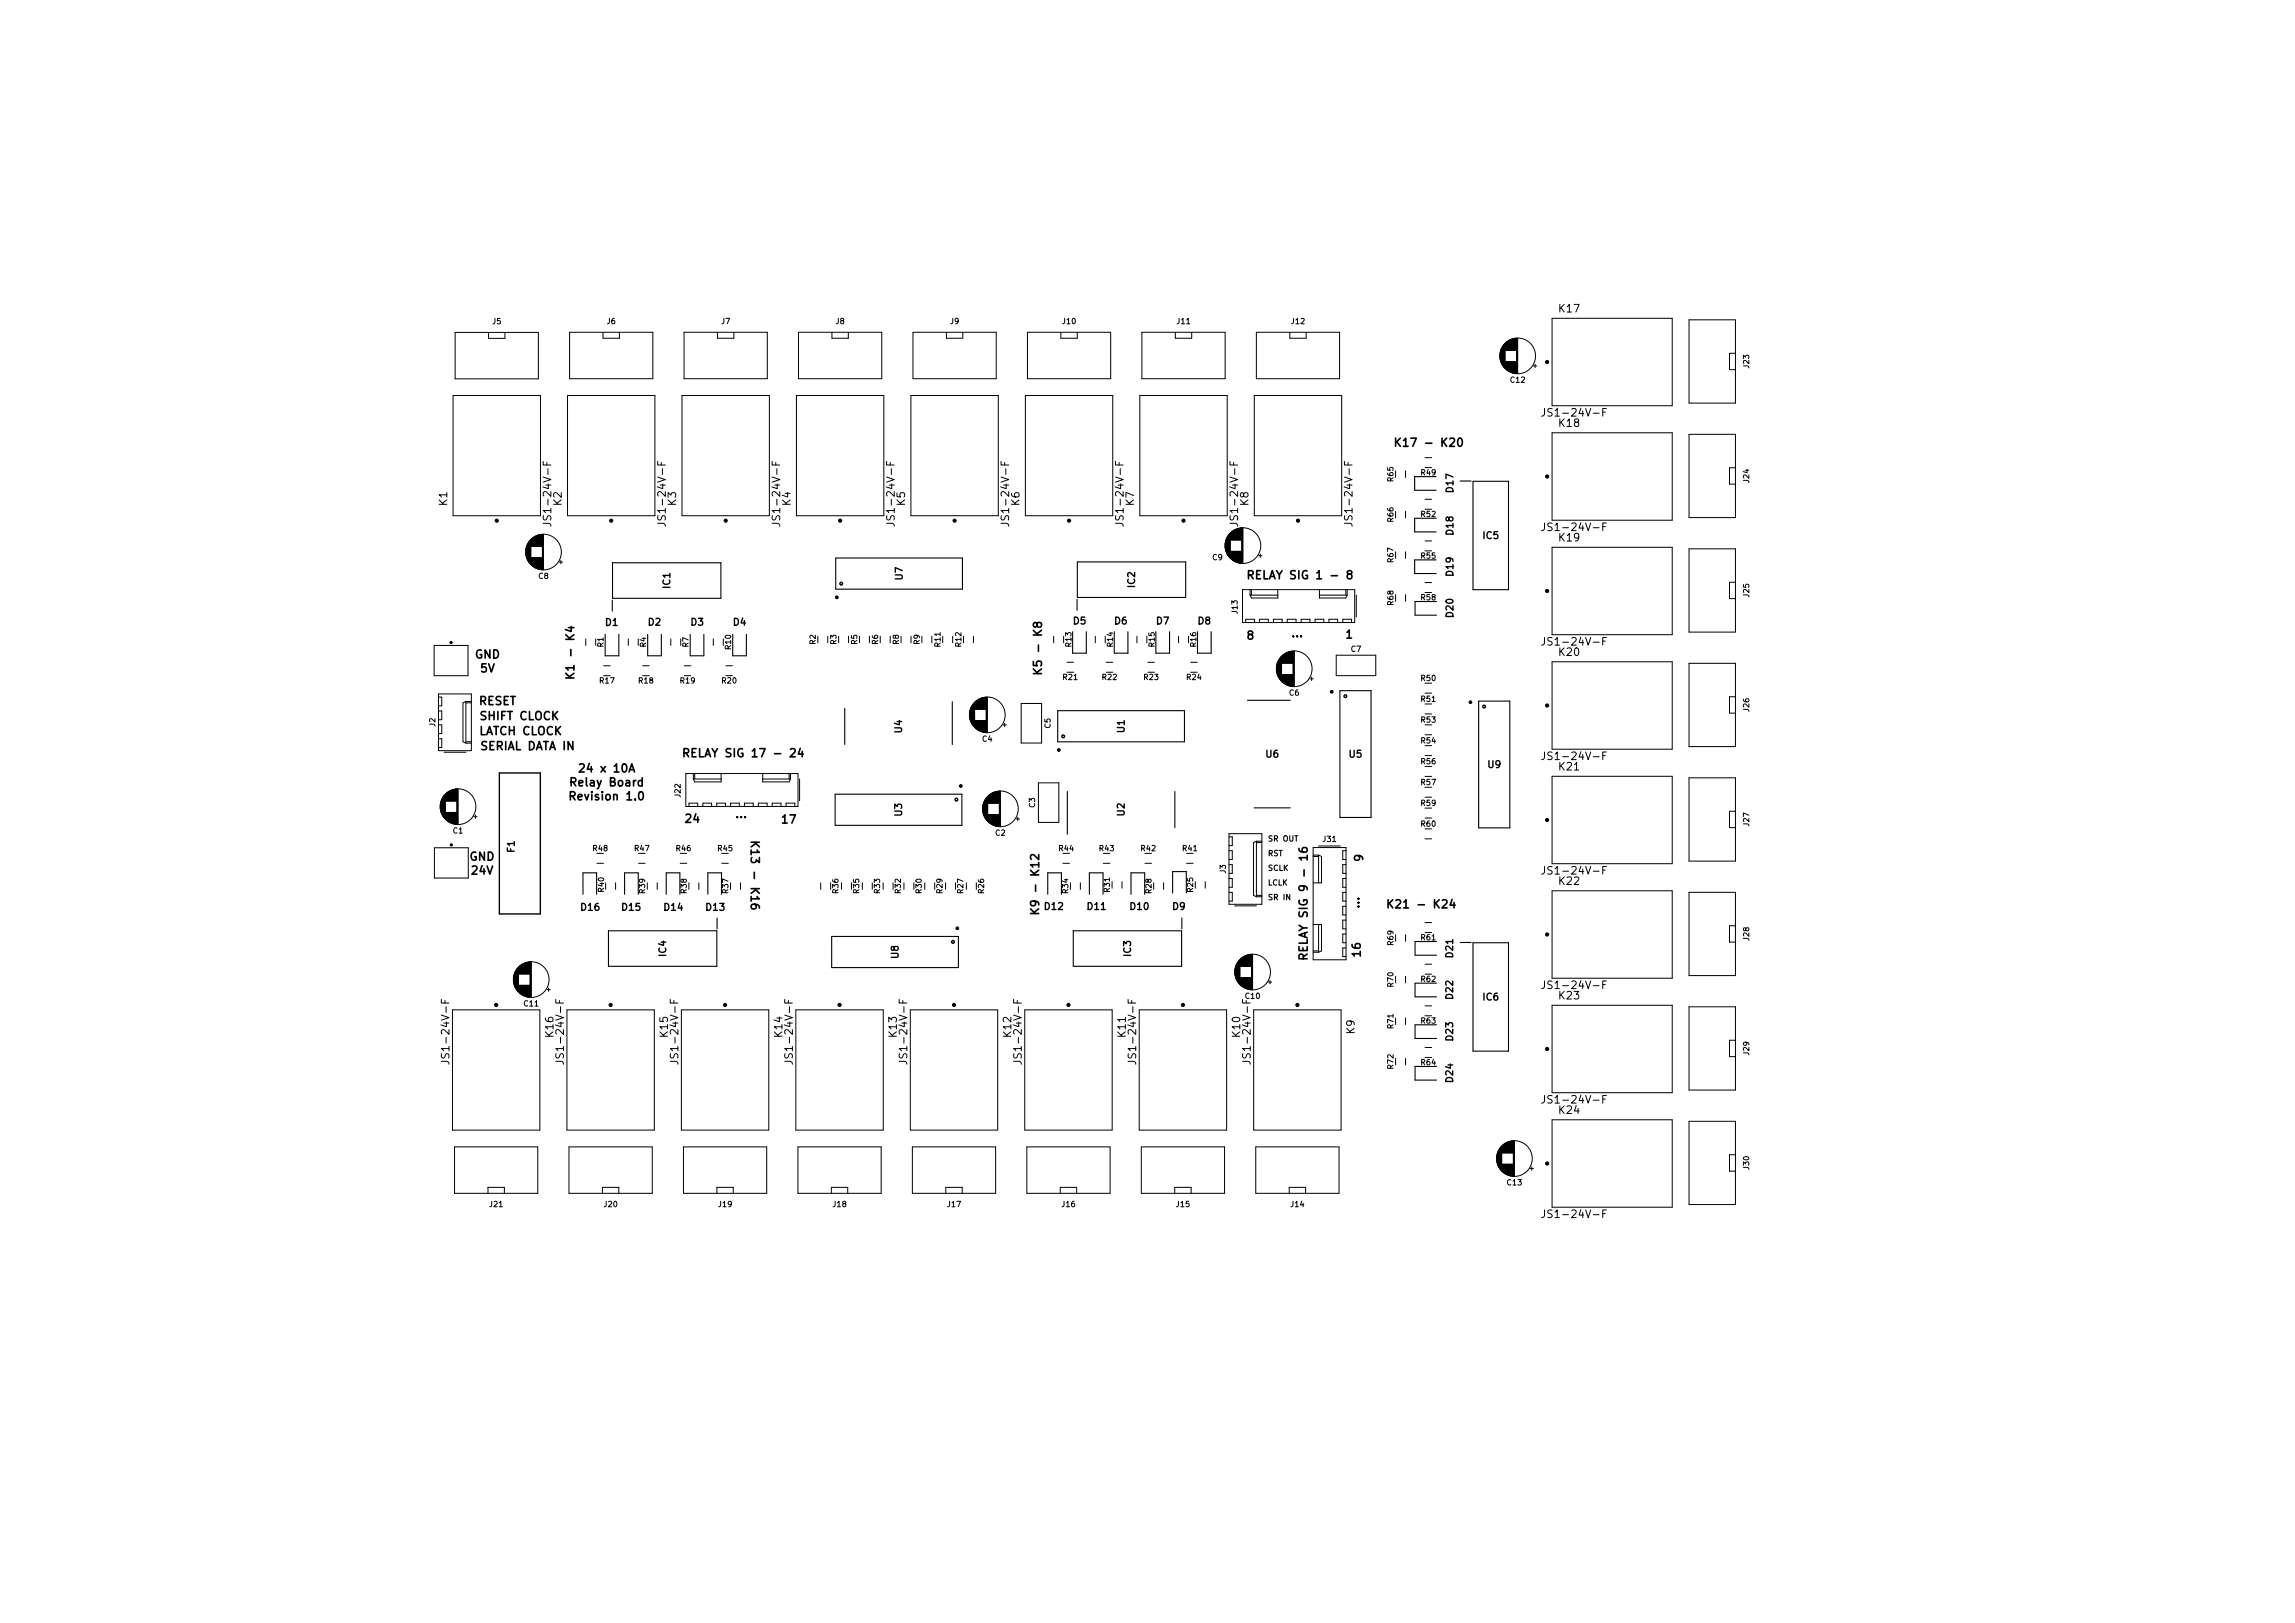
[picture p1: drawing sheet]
<svg xmlns="http://www.w3.org/2000/svg" width="420mm" height="297mm" viewBox="0 0 420 297" stroke-linecap="round" stroke-linejoin="round" font-family="sans-serif">
<defs><g id="words">
<g font-size="2.1">
<text x="256.8" y="81.8">K17 - K20</text>
<text x="230" y="106">RELAY SIG 1 - 8</text>
<text x="228.3" y="117.1">8</text>
<text x="238.4" y="116.3" transform="rotate(-180 238.4 116.3)">...</text>
<text x="246.4" y="116.9">1</text>
<text x="86.9" y="120.5">GND</text>
<text x="88" y="123.1">5V</text>
<text x="105.1" y="123" transform="rotate(-90 105.1 123)">K1 - K4</text>
<text x="190.7" y="122.2" transform="rotate(-90 190.7 122.2)">K5 - K8</text>
<text x="87.6" y="129">RESET</text>
<text x="88.1" y="131.8">SHIFT CLOCK</text>
<text x="87.8" y="134.5">LATCH CLOCK</text>
<text x="88.2" y="137.3">SERIAL DATA IN</text>
<text x="105" y="143.9">Relay Board</text>
<text x="106.8" y="141.4">24 x 10A</text>
<text x="126.9" y="138.6">RELAY SIG 17 - 24</text>
<text x="105" y="146.5">Revision 1.0</text>
<text x="134.8" y="149.7">...</text>
<text x="125.6" y="150.6">24</text>
<text x="137.5" y="155.5" transform="rotate(90 137.5 155.5)">K13 - K16</text>
<text x="143.2" y="150.7">17</text>
<text x="85.9" y="157.5">GND</text>
<text x="86.4" y="160.1">24V</text>
<text x="249.5" y="157.6" transform="rotate(-90 249.5 157.6)">9</text>
<text x="190.2" y="166" transform="rotate(-90 190.2 166)">K9 - K12</text>
<text x="248.8" y="166.1" transform="rotate(-90 248.8 166.1)">...</text>
<text x="255.4" y="166.2">K21 - K24</text>
<text x="239.4" y="173.9" transform="rotate(-90 239.4 173.9)">RELAY SIG 9 - 16</text>
<text x="249.1" y="175" transform="rotate(-90 249.1 175)">16</text>
</g>
<g font-size="1.9">
<text x="285.5" y="57.2">K17</text>
<text x="283.4" y="76.2">JS1-24V-F</text>
<text x="285.5" y="78.1">K18</text>
<text x="81.9" y="92.5" transform="rotate(-90 81.9 92.5)">K1</text>
<text x="100.9" y="95.1" transform="rotate(-90 100.9 95.1)">JS1-24V-F</text>
<text x="102.8" y="92.5" transform="rotate(-90 102.8 92.5)">K2</text>
<text x="121.9" y="95.1" transform="rotate(-90 121.9 95.1)">JS1-24V-F</text>
<text x="123.8" y="92.5" transform="rotate(-90 123.8 92.5)">K3</text>
<text x="142.8" y="95.1" transform="rotate(-90 142.8 95.1)">JS1-24V-F</text>
<text x="144.7" y="92.5" transform="rotate(-90 144.7 92.5)">K4</text>
<text x="163.8" y="95.1" transform="rotate(-90 163.8 95.1)">JS1-24V-F</text>
<text x="165.7" y="92.5" transform="rotate(-90 165.7 92.5)">K5</text>
<text x="184.7" y="95.1" transform="rotate(-90 184.7 95.1)">JS1-24V-F</text>
<text x="186.6" y="92.5" transform="rotate(-90 186.6 92.5)">K6</text>
<text x="205.7" y="95.1" transform="rotate(-90 205.7 95.1)">JS1-24V-F</text>
<text x="207.6" y="92.5" transform="rotate(-90 207.6 92.5)">K7</text>
<text x="226.6" y="95.1" transform="rotate(-90 226.6 95.1)">JS1-24V-F</text>
<text x="228.5" y="92.5" transform="rotate(-90 228.5 92.5)">K8</text>
<text x="247.6" y="95.1" transform="rotate(-90 247.6 95.1)">JS1-24V-F</text>
<text x="283.4" y="97.2">JS1-24V-F</text>
<text x="285.5" y="99.1">K19</text>
<text x="283.4" y="118.1">JS1-24V-F</text>
<text x="285.5" y="120">K20</text>
<text x="283.4" y="139.1">JS1-24V-F</text>
<text x="285.5" y="141">K21</text>
<text x="283.4" y="160">JS1-24V-F</text>
<text x="285.5" y="162">K22</text>
<text x="283.4" y="181">JS1-24V-F</text>
<text x="285.5" y="182.9">K23</text>
<text x="101.3" y="189.7" transform="rotate(-90 101.3 189.7)">K16</text>
<text x="122.3" y="189.7" transform="rotate(-90 122.3 189.7)">K15</text>
<text x="143.2" y="189.7" transform="rotate(-90 143.2 189.7)">K14</text>
<text x="164.2" y="189.7" transform="rotate(-90 164.2 189.7)">K13</text>
<text x="185.1" y="189.7" transform="rotate(-90 185.1 189.7)">K12</text>
<text x="206.1" y="189.7" transform="rotate(-90 206.1 189.7)">K11</text>
<text x="227" y="189.7" transform="rotate(-90 227 189.7)">K10</text>
<text x="248" y="189.2" transform="rotate(-90 248 189.2)">K9</text>
<text x="82.3" y="193.6" transform="rotate(-90 82.3 193.6)">JS1-24V-F</text>
<text x="103.2" y="193.6" transform="rotate(-90 103.2 193.6)">JS1-24V-F</text>
<text x="124.2" y="193.6" transform="rotate(-90 124.2 193.6)">JS1-24V-F</text>
<text x="145.1" y="193.6" transform="rotate(-90 145.1 193.6)">JS1-24V-F</text>
<text x="166.1" y="193.6" transform="rotate(-90 166.1 193.6)">JS1-24V-F</text>
<text x="187" y="193.6" transform="rotate(-90 187 193.6)">JS1-24V-F</text>
<text x="208" y="193.6" transform="rotate(-90 208 193.6)">JS1-24V-F</text>
<text x="228.9" y="193.6" transform="rotate(-90 228.9 193.6)">JS1-24V-F</text>
<text x="283.4" y="202">JS1-24V-F</text>
<text x="285.5" y="203.9">K24</text>
<text x="283.4" y="222.9">JS1-24V-F</text>
</g>
<g font-size="1.8">
<text x="266.1" y="90" transform="rotate(-90 266.1 90)">D17</text>
<text x="266.1" y="97.8" transform="rotate(-90 266.1 97.8)">D18</text>
<text x="271.5" y="98.6">IC5</text>
<text x="122.7" y="107.6" transform="rotate(-90 122.7 107.6)">IC1</text>
<text x="165.2" y="106.1" transform="rotate(-90 165.2 106.1)">U7</text>
<text x="207.8" y="107.5" transform="rotate(-90 207.8 107.5)">IC2</text>
<text x="266.1" y="105.4" transform="rotate(-90 266.1 105.4)">D19</text>
<text x="266.1" y="112.9" transform="rotate(-90 266.1 112.9)">D20</text>
<text x="110.9" y="114.5">D1</text>
<text x="118.7" y="114.5">D2</text>
<text x="126.5" y="114.5">D3</text>
<text x="134.3" y="114.5">D4</text>
<text x="196.5" y="114.3">D5</text>
<text x="204.1" y="114.3">D6</text>
<text x="211.7" y="114.3">D7</text>
<text x="219.3" y="114.3">D8</text>
<text x="165.1" y="134.1" transform="rotate(-90 165.1 134.1)">U4</text>
<text x="205.9" y="134" transform="rotate(-90 205.9 134)">U1</text>
<text x="231.8" y="138.6">U6</text>
<text x="247" y="138.6">U5</text>
<text x="272.4" y="140.5">U9</text>
<text x="165.1" y="149.3" transform="rotate(-90 165.1 149.3)">U3</text>
<text x="205.9" y="149.3" transform="rotate(-90 205.9 149.3)">U2</text>
<text x="94.2" y="156" transform="rotate(-90 94.2 156)">F1</text>
<text x="106.4" y="166.7">D16</text>
<text x="113.9" y="166.7">D15</text>
<text x="121.7" y="166.7">D14</text>
<text x="129.3" y="166.7">D13</text>
<text x="191.3" y="166.5">D12</text>
<text x="199.1" y="166.5">D11</text>
<text x="207" y="166.5">D10</text>
<text x="214.7" y="166.5">D9</text>
<text x="121.9" y="175" transform="rotate(-90 121.9 175)">IC4</text>
<text x="164.5" y="175.4" transform="rotate(-90 164.5 175.4)">U8</text>
<text x="207" y="175" transform="rotate(-90 207 175)">IC3</text>
<text x="266" y="175.2" transform="rotate(-90 266 175.2)">D21</text>
<text x="266" y="182.8" transform="rotate(-90 266 182.8)">D22</text>
<text x="271.5" y="183.1">IC6</text>
<text x="266" y="190.4" transform="rotate(-90 266 190.4)">D23</text>
<text x="266" y="198" transform="rotate(-90 266 198)">D24</text>
</g>
<g font-size="1.4">
<text x="90.2" y="59.3">J5</text>
<text x="111.1" y="59.3">J6</text>
<text x="132.1" y="59.3">J7</text>
<text x="153" y="59.3">J8</text>
<text x="174" y="59.3">J9</text>
<text x="194.6" y="59.3">J10</text>
<text x="215.5" y="59.3">J11</text>
<text x="236.5" y="59.3">J12</text>
<text x="276.6" y="70">C12</text>
<text x="320.2" y="67.3" transform="rotate(-90 320.2 67.3)">J23</text>
<text x="255.1" y="88.1" transform="rotate(-90 255.1 88.1)">R65</text>
<text x="260.2" y="87">R49</text>
<text x="320.2" y="88.3" transform="rotate(-90 320.2 88.3)">J24</text>
<text x="255.1" y="95.5" transform="rotate(-90 255.1 95.5)">R66</text>
<text x="260.2" y="94.6">R52</text>
<text x="98.6" y="105.9">C8</text>
<text x="222" y="102.5">C9</text>
<text x="255.1" y="102.9" transform="rotate(-90 255.1 102.9)">R67</text>
<text x="260.2" y="102.2">R55</text>
<text x="226.6" y="112.3" transform="rotate(-90 226.6 112.3)">J13</text>
<text x="255.1" y="110.7" transform="rotate(-90 255.1 110.7)">R68</text>
<text x="260.2" y="109.8">R58</text>
<text x="320.2" y="109.2" transform="rotate(-90 320.2 109.2)">J25</text>
<text x="110.5" y="118.4" transform="rotate(-90 110.5 118.4)">R1</text>
<text x="118.3" y="118.4" transform="rotate(-90 118.3 118.4)">R4</text>
<text x="126" y="118.4" transform="rotate(-90 126 118.4)">R7</text>
<text x="133.8" y="118.8" transform="rotate(-90 133.8 118.8)">R10</text>
<text x="149.3" y="117.9" transform="rotate(-90 149.3 117.9)">R2</text>
<text x="153.1" y="117.9" transform="rotate(-90 153.1 117.9)">R3</text>
<text x="156.9" y="117.9" transform="rotate(-90 156.9 117.9)">R5</text>
<text x="160.7" y="117.9" transform="rotate(-90 160.7 117.9)">R6</text>
<text x="164.6" y="117.9" transform="rotate(-90 164.6 117.9)">R8</text>
<text x="168.4" y="117.9" transform="rotate(-90 168.4 117.9)">R9</text>
<text x="172.2" y="118.3" transform="rotate(-90 172.2 118.3)">R11</text>
<text x="176" y="118.3" transform="rotate(-90 176 118.3)">R12</text>
<text x="196.1" y="118.3" transform="rotate(-90 196.1 118.3)">R13</text>
<text x="203.8" y="118.3" transform="rotate(-90 203.8 118.3)">R14</text>
<text x="211.4" y="118.3" transform="rotate(-90 211.4 118.3)">R15</text>
<text x="219" y="118.3" transform="rotate(-90 219 118.3)">R16</text>
<text x="247.4" y="119.3">C7</text>
<text x="109.8" y="125.1">R17</text>
<text x="117" y="125.1">R18</text>
<text x="124.6" y="125.1">R19</text>
<text x="132.2" y="125.1">R20</text>
<text x="194.7" y="124.4">R21</text>
<text x="201.8" y="124.4">R22</text>
<text x="209.5" y="124.4">R23</text>
<text x="217.3" y="124.4">R24</text>
<text x="260.2" y="124.6">R50</text>
<text x="236" y="127.3">C6</text>
<text x="260.2" y="128.4">R51</text>
<text x="320.2" y="130.2" transform="rotate(-90 320.2 130.2)">J26</text>
<text x="79.7" y="133" transform="rotate(-90 79.7 133)">J2</text>
<text x="179.9" y="135.7">C4</text>
<text x="192.3" y="133.3" transform="rotate(-90 192.3 133.3)">C5</text>
<text x="260.2" y="132.2">R53</text>
<text x="260.2" y="136.1">R54</text>
<text x="260.2" y="139.9">R56</text>
<text x="260.2" y="143.7">R57</text>
<text x="124.6" y="145.9" transform="rotate(-90 124.6 145.9)">J22</text>
<text x="189.5" y="147.8" transform="rotate(-90 189.5 147.8)">C3</text>
<text x="260.2" y="147.5">R59</text>
<text x="83" y="152.5">C1</text>
<text x="108.6" y="155.8">R48</text>
<text x="116.2" y="155.8">R47</text>
<text x="123.8" y="155.8">R46</text>
<text x="131.5" y="155.8">R45</text>
<text x="182.3" y="152.9">C2</text>
<text x="193.9" y="155.8">R44</text>
<text x="201.3" y="155.8">R43</text>
<text x="208.9" y="155.8">R42</text>
<text x="216.6" y="155.8">R41</text>
<text x="232.3" y="154">SR OUT</text>
<text x="242.2" y="154.1">J31</text>
<text x="260.2" y="151.3">R60</text>
<text x="320.2" y="151.1" transform="rotate(-90 320.2 151.1)">J27</text>
<text x="224.4" y="159.8" transform="rotate(-90 224.4 159.8)">J3</text>
<text x="232.1" y="156.7">RST</text>
<text x="232.1" y="159.4">SCLK</text>
<text x="110.6" y="163.2" transform="rotate(-90 110.6 163.2)">R40</text>
<text x="118.1" y="163.4" transform="rotate(-90 118.1 163.4)">R39</text>
<text x="125.7" y="163.4" transform="rotate(-90 125.7 163.4)">R38</text>
<text x="133.3" y="163.4" transform="rotate(-90 133.3 163.4)">R37</text>
<text x="153.5" y="163.4" transform="rotate(-90 153.5 163.4)">R36</text>
<text x="157.3" y="163.4" transform="rotate(-90 157.3 163.4)">R35</text>
<text x="161.1" y="163.4" transform="rotate(-90 161.1 163.4)">R33</text>
<text x="164.9" y="163.4" transform="rotate(-90 164.9 163.4)">R32</text>
<text x="168.7" y="163.4" transform="rotate(-90 168.7 163.4)">R30</text>
<text x="172.5" y="163.4" transform="rotate(-90 172.5 163.4)">R29</text>
<text x="176.3" y="163.4" transform="rotate(-90 176.3 163.4)">R27</text>
<text x="180.2" y="163.4" transform="rotate(-90 180.2 163.4)">R26</text>
<text x="195.6" y="163.4" transform="rotate(-90 195.6 163.4)">R34</text>
<text x="203.2" y="163.2" transform="rotate(-90 203.2 163.2)">R31</text>
<text x="210.8" y="163.4" transform="rotate(-90 210.8 163.4)">R28</text>
<text x="218.4" y="163.2" transform="rotate(-90 218.4 163.2)">R25</text>
<text x="232.1" y="162.1">LCLK</text>
<text x="232.4" y="164.7">SR IN</text>
<text x="255.1" y="172.9" transform="rotate(-90 255.1 172.9)">R69</text>
<text x="260.2" y="172.1">R61</text>
<text x="320.2" y="172.1" transform="rotate(-90 320.2 172.1)">J28</text>
<text x="260.2" y="179.7">R62</text>
<text x="96" y="184.2">C11</text>
<text x="228" y="182.8">C10</text>
<text x="255.1" y="180.6" transform="rotate(-90 255.1 180.6)">R70</text>
<text x="255.1" y="188.2" transform="rotate(-90 255.1 188.2)">R71</text>
<text x="260.2" y="187.3">R63</text>
<text x="255.1" y="195.6" transform="rotate(-90 255.1 195.6)">R72</text>
<text x="260.2" y="194.9">R64</text>
<text x="320.2" y="193" transform="rotate(-90 320.2 193)">J29</text>
<text x="320.2" y="214" transform="rotate(-90 320.2 214)">J30</text>
<text x="89.7" y="220.9">J21</text>
<text x="110.6" y="220.9">J20</text>
<text x="131.6" y="220.9">J19</text>
<text x="152.5" y="220.9">J18</text>
<text x="173.5" y="220.9">J17</text>
<text x="194.4" y="220.9">J16</text>
<text x="215.4" y="220.9">J15</text>
<text x="236.4" y="220.9">J14</text>
<text x="276" y="216.9">C13</text>
</g>
</g></defs>
<g fill="none" stroke="#000" stroke-width=".3">
<path d="M255.5 80.2v1.5M255.7 80.8l.7 .9M256.4 80.2l-.9 .8M267.1 80.3l.1-.1a.8 .8 0 0 1 .5 .7 .8 .8 0 0 1-.5 .8 .99 .99 0 0 1-.1-1.4zM104.1 114.9h1M104.6 114.7v.9l-1.1-.4M189.8 114.2l.3-.3 .4 .1 .2 .2-.1 .4-.5 .2-.2-.2-.2-.6-.2-.1-.2 .2-.1 .4 .1 .2 .2 .1 .3-.3M228.6 105.2l.7-.1 .1-.2v-.3l-.3-.2h-.5v1.5M228.9 105.2l.5 .7M246.9 105.1l-.3-.3 .1-.2 .2-.2 .5 .1 .1 .2-.1 .2-.6 .2-.2 .3v.2l.3 .3h.3l.3-.3-.1-.4-.2-.1M103.6 124.1h1.5M103.6 123.2l.8 .9"/>
<path d="M105.1 123.2l-.9 .7M106.1 139.9l.6-.1 .2 .1 .1 .3-1 1.1h1M125.2 137.8l.7-.1 .2-.2-.1-.3-.2-.2h-.6v1.5M125.6 137.8l.5 .7M146.5 136.9l-.3 1.1h.9M146.9 137.5v1M189.2 123.3h1.5M189.2 122.4l.8 .9M190.7 122.4l-.9 .7M115.2 141.3l.5-1.5 .5 1.5M115.3 140.9h.7M137.5 154.1h1.5"/>
<path d="M138.2 154.1l.8 .9M138.4 154.4l-.9 .6M190.2 156.4v.9l-1.1-.9-.3 .1-.1 .2 .1 .6M237.8 155.3a.59 .59 0 0 0 .7 .7h.5l.2-.2 .1-.4-.1-.2-.5-.1-.2 .2-.1 .4 .3 .3M138.2 165.5l.3 .3-.1 .4-.2 .2-.6-.2-.1-.4 .2-.2a.99 .99 0 0 1 1.3 .3v.3M188.7 167.2h1.5M188.7 166.3l.8 .9M190.2 166.3l-.9 .7M238.6 175.5l-.1-.7-.2-.2-.3 .1-.2 .2v.6h1.5M239.3 174.6l-.7 .5M254.1 164.7v1.5M254.3 165.3l.7 .9"/>
<path d="M255 164.7l-.9 .8M265.8 164.6l-.3 1.1h.9M266.2 165.2v1"/>
<circle cx="82.6" cy="117.6" r=".15"/>
<circle cx="82.6" cy="154.6" r=".15"/>
</g>
<g fill="none" stroke="#000" stroke-width=".18">
<path d="M284.1 58.3h22v16h-22zM309.2 58.5h8.5v15.3h-8.5zM82.9 72.4h16v22h-16zM83.3 60.8h15.3v8.5h-15.3zM89.4 60.9v1h3v-1M103.9 72.4h16v22h-16zM104.3 60.8h15.2v8.5h-15.2zM110.4 60.8v1.1h3v-1.1M124.9 72.4h16v22h-16zM125.2 60.8h15.3v8.5h-15.3zM131.4 60.8v1.1h3v-1.1M145.8 72.4h16v22h-16z"/>
<path d="M146.2 60.8h15.2v8.5h-15.2zM152.3 60.8v1.1h3v-1.1M166.8 72.4h16v22h-16zM167.1 60.8h15.3v8.5h-15.3zM173.3 60.8v1.1h3v-1.1M187.7 72.4h16v22h-16zM188.1 60.8h15.2v8.5h-15.2zM194.2 60.8v1.1h3v-1.1M208.7 72.4h16v22h-16zM209.1 60.8h15.2v8.5h-15.2zM215.2 60.8v1.1h3v-1.1M229.6 72.4h16v22h-16z"/>
<path d="M230 60.8h15.2v8.5h-15.2zM236.1 60.8v1.1h3v-1.1M274.6 64.7v.8M274.7 64.5v1.3M274.7 64.3v1.6M274.8 64.1v2.1M274.8 64v2.3M274.8 63.9v2.5M274.9 63.8v2.7M274.9 63.7v2.9M275 63.6v3M275 63.6v3.1"/>
<path d="M275.1 63.4v3.5M275.2 63.3v3.7M275.2 63.2v3.8M275.2 63.2v3.9M275.3 63.1v4M275.3 63.1v4.1M275.4 63v4.3M275.5 62.9v4.5M275.6 62.8v1.3M275.6 66.2v1.2M275.6 66.2v1.3M275.7 66.2v1.4"/>
<path d="M275.7 62.7v1.4M275.8 62.7v1.4M275.8 66.2v1.4M275.8 62.6v1.5M275.8 66.2v1.5M275.9 62.6v1.5M275.9 66.2v1.5M275.9 62.5v1.6M276 66.2v1.6M276 62.5v1.6M276 62.4v1.7M276.1 62.4v1.7"/>
<path d="M276.1 66.2v1.7M276.2 62.4v1.7M276.2 66.2v1.7M276.2 62.3v1.8M276.3 66.2v1.8M276.3 62.3v1.8M276.4 62.3v1.8M276.4 66.2v1.8M276.4 62.2v1.9M276.4 66.2v1.9M276.5 62.2v1.9M276.5 66.2v1.9"/>
<path d="M276.6 62.2v1.9M276.6 66.2v1.9M276.6 62.1v2M276.7 62.1v2M276.7 66.2v2M276.8 62.1v2M276.8 66.2v2M276.9 62.1v2M276.9 66.2v2M276.9 66.2l.1 2M277 62v2.1M277 66.2v2.1"/>
<path d="M277.1 62v2.1M277.1 66.2v2.1M277.2 62v2.1M277.2 66.2v2.1M277.3 66.2v2.1M277.3 62v2.1M277.3 61.9v2.2M277.4 61.9v2.2M277.4 66.2v2.1M277.5 61.9v2.2M277.5 66.2v2.1M277.5 66.2v2.2"/>
<path d="M277.6 66.2v2.2M277.6 61.9v2.2M277.6 61.9v6.5M277.7 61.9v6.5M277.8 61.9v6.5M277.9 61.9v6.5M280.7 67h.7M281 66.7v.6M282.8 74.8v1a.45 .45 0 0 1-.6 .4M284.1 79.2h22v16h-22zM293.4 75.4h.5M294.1 74.8h-.7v1.4"/>
<path d="M309.2 79.5h8.5v15.2h-8.5zM317.7 64.7h-1.1v3h1.1M96.4 100v2.1M96.5 99.8v2.5M96.5 99.7v2.7M96.6 99.6v2.9M96.6 99.5v3M96.7 99.5v3.1M96.7 99.4v3.3M96.7 99.3v3.5M96.8 99.2v3.7M96.9 99.1v3.8"/>
<path d="M96.9 99.1v3.9M96.9 99v4M97 99v4.1M97 98.9v4.2M97.1 98.9v4.3M97.1 98.8v4.5M97.2 98.8v4.5M97.2 98.7v1.3M97.3 98.7v1.3M97.3 98.6v1.4M97.4 98.6v1.4M97.5 98.5v1.5"/>
<path d="M97.6 98.4v1.6M97.7 98.4v1.6M97.7 98.3v1.7M97.8 98.3v1.7M97.9 98.2v1.8M98 98.2v1.8M98.1 98.1v1.9M98.2 98.1v1.9M98.3 98.1v1.9M98.3 98v2M98.4 98v2M98.5 98v2"/>
<path d="M98.6 97.9v2.1M98.7 97.9v2.1M98.8 97.9v2.1M98.9 97.9v2.1M99 97.8v2.2M99.1 97.8v2.2M99.2 97.8v2.2M99.3 97.8v2.2M99.3 97.8v6.5M99.4 97.8v6.5M99.4 95.8h1a.45 .45 0 0 1 .4 .5M99.4 84.4v.7h1.4"/>
<path d="M99.5 97.8v6.5M100.1 84.6v.5M120.4 95.8h1a.45 .45 0 0 1 .4 .5M120.4 84.4v.7h1.4M121.1 84.6v.5M141.4 95.8h1a.45 .45 0 0 1 .4 .5M141.4 84.4v.7h1.4M142 84.6v.5M162.3 95.8h1a.45 .45 0 0 1 .4 .5M162.3 84.4v.7h1.4M163 84.6v.5M183.3 95.8h1a.45 .45 0 0 1 .4 .5"/>
<path d="M183.3 84.4v.7h1.4M183.9 84.6v.5M204.2 95.8h1a.45 .45 0 0 1 .4 .5M204.2 84.4v.7h1.4M204.9 84.6v.5M224.3 99.5v.8M224.4 99.1v1.6M224.4 98.9v1.9M224.5 98.8v2.1M224.5 98.7v2.3M224.5 98.6v2.5M224.6 98.5v2.7"/>
<path d="M224.6 98.4v2.9M224.7 98.3v3.1M224.7 98.2v3.3M224.8 98.1v3.5M224.9 98v3.7M224.9 97.9v3.9M225 97.8v4.1M225.1 97.8v4.2M225.1 97.7v4.3M225.2 95.8h1a.45 .45 0 0 1 .4 .5M225.2 84.4v.7h1.4M225.2 97.6v4.5"/>
<path d="M225.3 97.6v1.2M225.3 97.5v1.3M225.4 97.4v1.4M225.5 97.4v1.4M225.5 97.3v1.5M225.6 97.3v1.5M225.7 97.2v1.6M225.8 97.1v1.7M225.8 84.6v.5M225.9 97.1v1.7M226 97v1.8M226.1 97v1.8"/>
<path d="M226.1 96.9v1.9M226.2 96.9v1.9M226.3 96.9v1.9M226.4 96.8v2M226.5 96.8v2M226.6 96.8v2M226.7 96.7v2.1M226.8 96.7v2.1M226.9 96.7v2.1M227 96.7v2.1M227.1 96.7v2.1M227.2 96.6v2.2"/>
<path d="M227.3 96.6v2.2M227.3 96.6v6.5M227.4 96.6v6.5M227.5 96.6v6.5M246.1 95.8h1a.45 .45 0 0 1 .4 .5M246.1 84.4v.7h1.4M246.8 84.6v.5M257.3 86.2v1.2M257.3 93.6v1.2M260.9 83.8h1.2M260.9 91.4h1.2M260.9 99h1.2"/>
<path d="M282.8 95.7v1a.45 .45 0 0 1-.6 .4M293.4 96.4h.5M294.1 95.7h-.7v1.4M317.7 85.6h-1.1v3h1.1M79.5 118.1h6.2v5.6h-6.2zM96.3 100.6v.8M96.3 100.4v1.3M96.3 100.2v1.6M96.4 100.1v1.9M97.2 102.1v1.2M97.3 102.1v1.3M97.3 102.1v1.4"/>
<path d="M97.4 102.1v1.4M97.5 102.1v1.5M97.6 102.1v1.5M97.6 102.1v1.6M97.7 102.1v1.6M97.7 102.1v1.7M97.8 102.1v1.7M97.9 102.1v1.7M97.9 102.1v1.8M98 102.1v1.8M98 102.1l.1 1.8M98.1 102.1v1.9"/>
<path d="M98.2 102.1v1.9M98.3 102.1v1.9M98.3 102.1l.1 2M98.4 102.1v2M98.5 102.1v2M98.6 102.1v2M98.7 102.1v2.1M98.8 102.1v2.1M98.9 102.1v2.1M99 102.1v2.1M99.1 102.1v2.1M99.2 102.1v2.2"/>
<path d="M99.3 102.1v2.2M102.4 102.9h.6M102.7 102.6v.6M107.2 116.9v1.2M115 116.9v1.2M122.8 116.9v1.2M130.6 116.9v1.2M151.5 116.4v1.2M155.4 116.4v1.2M159.2 116.4v1.2M163 116.4v1.2M166.8 116.4v1.2"/>
<path d="M170.6 116.4v1.2M174.4 116.4v1.2M178.2 116.4v1.2M192.9 116.4v1.2M200.5 116.4v1.2M208.1 116.4v1.2M215.8 116.4v1.2M225.3 100.9v1.3M225.4 100.9v1.4M225.5 100.9v1.4M225.5 100.9v1.5M225.6 100.9v1.5"/>
<path d="M225.6 100.9l.1 1.6M225.7 100.9v1.6M225.8 100.9v1.7M225.9 100.9v1.7M225.9 100.9l.1 1.8M226 100.9v1.8M226.1 100.9v1.8M226.1 100.9v1.9M226.2 100.9v1.9M226.3 100.9v1.9M226.3 100.9v2M226.4 100.9v2"/>
<path d="M226.5 100.9v2M226.6 100.9v2.1M226.7 100.9v2.1M226.8 100.9v2.1M226.9 100.9v2.1M227 100.9v2.1M227.1 100.9v2.2M227.2 100.9v2.2M227.2 100.9l.1 2.2M227.3 100.9v2.2M227.5 107.9h20.5v6h-20.5zM228.1 113.9v-.6h1.6v.6"/>
<path d="M228.9 107.9v1M228.9 108.9h5M229.1 107.9v1M230.4 101.7h.6M230.6 113.9v-.6h1.6v.6M230.7 101.4v.6M233.1 113.9v-.6h1.6v.6M233.9 107.9v1.5h-4.8l-.2-.5M234.8 120v1.4M234.9 119.9v1.5M235 119.8v1.6M235.1 119.8v1.6"/>
<path d="M235.1 119.7v1.7M235.2 119.7v1.7M235.3 119.6v1.8M235.4 119.6v1.8M235.5 119.5v1.9M235.6 119.5v1.9M235.6 119.4v2M235.7 119.4v2M235.7 113.9v-.6h1.6v.6M235.8 119.4v2M235.9 119.4v2M235.9 119.3v2.1"/>
<path d="M236 119.3v2.1M236.1 119.3v2.1M236.2 119.3v2.1M236.3 119.2v2.2M236.4 119.2v2.2M236.5 119.2v2.2M236.6 119.2v2.2M236.7 119.2v2.2M236.7 119.2v6.4M236.8 119.2v6.4M236.9 119.2v6.4M238.2 113.9v-.6h1.6v.6"/>
<path d="M240.8 113.9v-.6h1.6v.6M241.6 107.9v1.5h4.8l.2-.5M241.6 108.9h5M243.3 113.9v-.6h1.6v.6M244.6 119.9h7.3v3.8h-7.3zM245.8 113.9v-.6h1.6v.6M246.4 107.9v1M246.6 107.9v1M248.3 108.9v4M257.3 101v1.2M257.3 108.8v1.2M260.9 106.6h1.2"/>
<path d="M282.8 116.7v1a.45 .45 0 0 1-.6 .4M284.1 100.2h22v16h-22zM293.4 117.3h.5M294.1 116.7h-.7v1.4M309.2 100.4h8.5v15.3h-8.5zM317.7 106.6h-1.1v3h1.1M80.3 132.7h.6v1.6h-.6M80.3 127.6h.6v1.6h-.6M80.3 130.1h.6v1.6h-.6M80.3 135.2h.6v1.6h-.6M80.3 127h6v10.4h-6zM81.3 137.7h4"/>
<path d="M85.3 136h1M85.3 128.4v7.6M85.3 128.4h1M85.3 128.4l-.5 .2v7.2l.5 .2M85.3 135.8h1M85.3 128.6h1M110.5 121.8h1.2M117.6 121.8h1.3M125.3 121.8h1.2M132.9 121.8h1.2M177.5 130.4v.8M177.5 130.2v1.3"/>
<path d="M177.6 130v1.6M177.6 129.9v1.9M177.7 129.8v2.1M177.7 129.7v2.3M177.8 129.5v2.7M177.8 129.4v2.9M177.9 129.3v3M177.9 129.3v3.1M177.9 129.2v3.3M178 129.1v3.5M178.1 128.9v3.8M178.1 128.9v3.9"/>
<path d="M178.2 128.8v4M178.2 128.8v4.1M178.3 128.7v4.2M178.3 128.7v4.3M178.4 128.6v4.5M178.5 128.5v1.3M178.5 131.9v1.2M178.5 131.9v1.3M178.6 128.4v1.4M178.6 131.9v1.4M178.7 128.4v1.4M178.7 131.9v1.4"/>
<path d="M178.7 131.9v1.5M178.7 128.3v1.5M178.8 128.3v1.5M178.8 131.9v1.5M178.8 128.2v1.6M178.9 128.2v1.6M178.9 131.9v1.6M178.9 128.1v1.7M179 128.1v1.7M179 131.9v1.7M179 131.9l.1 1.7M179.1 128.1v1.7"/>
<path d="M179.1 128v1.8M179.1 131.9v1.7M179.2 128v1.8M179.2 131.9v1.8M179.3 128v1.8M179.3 131.9v1.8M179.3 127.9v1.9M179.3 131.9l.1 1.9M179.4 127.9v1.9M179.4 131.9v1.9M179.5 127.9v1.9M179.5 131.9v1.9"/>
<path d="M179.5 127.8v2M179.6 127.8v2M179.6 131.9v2M179.7 131.9v2M179.7 127.8v2M179.8 127.8v2M179.8 131.9v2M179.8 127.7v2.1M179.9 127.7v2.1M179.9 131.9v2M179.9 131.9v2.1M180 131.9v2.1"/>
<path d="M180 127.7v2.1M180.1 127.7v2.1M180.1 131.9v2.1M180.2 127.7v2.1M180.2 131.9v2.1M180.2 127.6v2.2M180.3 127.6v2.2M180.3 131.9v2.1M180.4 127.6v2.2M180.4 131.9v2.1M180.4 131.9v2.2M180.5 127.6v2.2"/>
<path d="M180.5 131.9v2.2M180.6 127.6v6.5M180.7 127.6v6.5M183.6 132.7h.7M183.9 132.4v.6M187 128.7h3.7v7.3h-3.7zM195.3 121.2h1.2M202.5 121.2h1.2M210.1 121.2h1.2M218 121.2h1.2M233.7 122v.8M233.7 121.8v1.2"/>
<path d="M233.8 121.6v1.6M233.8 121.5v1.8M233.9 121.2v2.4M233.9 121.1v2.6M234 121.1v2.7M234 121v2.8M234.1 120.9v3M234.1 120.8v3.2M234.1 120.8v3.3M234.2 120.6v3.6M234.3 120.6v3.6M234.3 120.5v3.8"/>
<path d="M234.4 120.4v4M234.5 120.3v4.2M234.5 120.2v4.4M234.6 120.2v4.4M234.6 120.1v4.6M234.7 120.1v1.3M234.7 123.4v1.3M234.7 120v1.4M234.7 123.4v1.4M234.8 123.4v1.4M234.8 123.4l.1 1.5M234.9 123.4v1.5"/>
<path d="M235 123.4v1.6M235.1 123.4v1.6M235.1 123.4v1.7M235.2 123.4v1.7M235.3 123.4v1.8M235.4 123.4v1.8M235.4 123.4l.1 1.9M235.5 123.4v1.9M235.6 123.4v1.9M235.6 123.4v2M235.7 123.4v2M235.7 123.4l.1 2"/>
<path d="M235.8 123.4v2M235.9 123.4v2M235.9 123.4v2.1M236 123.4v2.1M236.1 123.4v2.1M236.2 123.4v2.1M236.2 123.4v2.2M236.3 123.4v2.2M236.4 123.4v2.2M236.5 123.4v2.2M236.6 123.4v2.2M236.7 123.4v2.2"/>
<path d="M239.8 124.2h.6M240.1 123.9v.7M260.9 126.9h1.2M260.9 130.7h1.2M260.9 134.5h1.2M260.9 138.3h1.2M282.8 137.6v1a.45 .45 0 0 1-.6 .4M284.1 121.1h22v16h-22zM293.4 138.3h.5M294.1 137.6h-.7v1.4M309.2 121.4h8.5v15.2h-8.5zM317.7 127.5h-1.1v3h1.1"/>
<path d="M79.5 155.2h6.2v5.5h-6.2zM80.6 147.2v.8M80.6 147v1.3M80.7 146.8v1.6M80.7 146.7v1.9M80.8 146.6v2.1M80.8 146.4v2.5M80.9 146.3v2.7M80.9 146.2v2.9M81 146.1v3M81 146.1v3.1M81 146v3.3"/>
<path d="M81.1 145.9v3.5M81.2 145.8v3.7M81.2 145.7v3.8M81.2 145.7v3.9M81.3 145.6v4M81.3 145.6v4.1M81.4 145.5v4.2M81.4 145.5v4.3M81.5 145.4v4.5M81.6 145.3v1.3M81.6 148.7v1.2M81.6 148.7v1.3"/>
<path d="M81.7 145.2v1.4M81.7 148.7v1.4M81.8 148.7v1.5M81.8 145.1v1.5M81.9 145.1v1.5M81.9 148.7v1.5M81.9 145v1.6M82 145v1.6M82 148.7v1.6M82 144.9v1.7M82.1 148.7v1.7M82.1 144.9v1.7"/>
<path d="M82.2 144.9v1.7M82.2 148.7v1.7M82.2 144.8v1.8M82.3 144.8v1.8M82.3 148.7v1.8M82.4 144.8v1.8M82.4 148.7v1.8M82.4 148.7v1.9M82.4 144.7v1.9M82.5 144.7v1.9M82.5 148.7v1.9M82.6 144.7v1.9"/>
<path d="M82.6 148.7v1.9M82.6 144.6v2M82.7 144.6v2M82.7 148.7v2M82.7 148.7l.1 2M82.8 144.6v2M82.8 148.7v2M82.9 144.6v2M82.9 148.7v2M82.9 144.5v2.1M83 144.5v2.1M83 148.7v2"/>
<path d="M83 148.7v2.1M83 148.7l.1 2.1M83.1 144.5v2.1M83.1 148.7v2.1M83.2 144.5v2.1M83.2 148.7v2.1M83.3 144.5v2.1M83.3 148.7v2.1M83.3 144.4v2.2M83.4 148.7v2.1M83.4 144.4v2.2M83.5 144.4v2.2"/>
<path d="M83.5 148.7v2.1M83.5 148.7v2.2M83.6 144.4v2.2M83.6 148.7v2.2M83.7 144.4v6.5M83.8 144.4v6.5M86.7 149.5h.7M87 149.2v.6M109.3 158h1.2M116.9 158h1.2M124.5 158h1.2M125.6 141.6h20.5v6h-20.5z"/>
<path d="M126.1 147.6v-.6h1.6v.6M126.9 142.6h5.1M126.9 141.6v1M127.2 141.6v1M128.7 147.6v-.6h1.6v.6M131.2 147.6v-.6h1.6v.6M132 141.6v1.5h-4.8l-.3-.5M132.1 158h1.2M133.8 147.6v-.6h1.6v.6M136.3 147.6v-.6h1.6v.6M138.8 147.6v-.6h1.6v.6M139.6 142.6h5.1"/>
<path d="M139.6 141.6v1.5h4.9l.2-.5M141.4 147.6v-.6h1.6v.6M143.9 147.6v-.6h1.6v.6M144.5 141.6v1M144.7 141.6v1M146.4 142.6v4M179.9 147.6v.8M179.9 147.4v1.3M180 147.1v1.9M180.1 147v2.1M180.1 146.9v2.3M180.1 146.8v2.5"/>
<path d="M180.2 146.7v2.7M180.2 146.6v2.9M180.3 146.5v3M180.3 146.4v3.3M180.4 146.3v3.5M180.5 146.2v3.7M180.5 146.1v3.8M180.5 146.1v3.9M180.6 146v4M180.7 145.9v4.2M180.7 145.9v4.3M180.8 145.8v4.5"/>
<path d="M180.9 145.7v1.3M180.9 149.1v1.2M180.9 149.1v1.3M180.9 149.1l.1 1.4M181 145.6v1.4M181 149.1v1.4M181.1 145.6v1.4M181.1 149.1v1.4M181.1 145.5v1.5M181.1 149.1v1.5M181.2 145.5v1.5M181.2 149.1v1.5"/>
<path d="M181.2 145.4v1.6M181.3 149.1v1.6M181.3 145.4v1.6M181.3 145.3v1.7M181.4 145.3v1.7M181.4 149.1v1.7M181.5 145.3v1.7M181.5 149.1v1.7M181.5 145.2v1.8M181.6 149.1v1.8M181.6 145.2v1.8M181.7 145.2v1.8"/>
<path d="M181.7 149.1v1.8M181.7 145.1v1.9M181.7 149.1v1.9M181.8 145.1v1.9M181.8 149.1v1.9M181.9 145.1v1.9M181.9 149.1v1.9M181.9 145v2M182 145v2M182 149.1v2M182.1 145v2M182.1 149.1v2"/>
<path d="M182.2 145v2M182.2 149.1v2M182.2 149.1l.1 2M182.3 144.9v2.1M182.3 149.1v2.1M182.4 144.9v2.1M182.4 149.1v2.1M182.5 144.9v2.1M182.5 149.1v2.1M182.6 149.1v2.1M182.6 144.9v2.1M182.6 144.8v2.2"/>
<path d="M182.7 144.8v2.2M182.7 149.1v2.1M182.8 144.8v2.2M182.8 149.1v2.1M182.8 149.1v2.2M182.9 149.1v2.2M182.9 144.8v2.2M183 144.8v6.5M183.1 144.8v6.5M186 149.9h.7M186.3 149.6v.6M190.1 143.3h3.7v7.2h-3.7z"/>
<path d="M194.6 158h1.2M202 158h1.2M209.6 158h1.2M217.2 158h1.2M225 155.7h.6v1.6h-.6M225 158.2h.6v1.6h-.6M225 152.6h6v12.9h-6zM225 153.2h.6v1.6h-.6M230 154v10.1M230 154h1M230 154l-.5 .2v9.7l.5 .2M230 154.2h1"/>
<path d="M240.4 155.1h6v20.6h-6zM240.4 156.5h1M240.4 156.8h1M241.4 154.8h4M241.4 156.5v5.1M241.4 156.5l.5 .3v4.8h-1.5M246.4 155.7h-.6v1.6h.6M246.4 158.2h-.6v1.6h.6M260.9 142.1h1.2M260.9 145.9h1.2M260.9 149.7h1.2M260.9 153.5h1.2"/>
<path d="M282.8 158.6v1a.45 .45 0 0 1-.6 .4M284.1 142.1h22v16h-22zM293.4 159.2h.5M294.1 158.6h-.7v1.4M309.2 142.4h8.5v15.2h-8.5zM317.7 148.5h-1.1v3h1.1M94 178.9v.8M94 178.7v1.2M94.1 178.5v1.6M94.2 178.2v2.1M94.2 178.1v2.4M94.2 178v2.5"/>
<path d="M94.3 177.9v2.7M94.3 177.9v2.8M94.4 177.8v3M94.4 177.7v3.2M94.5 177.6v3.4M94.5 177.5v3.6M94.6 177.5v3.6M94.6 177.4v3.8M94.6 177.3v3.9M94.7 177.3v4M94.7 177.2v4.1M94.8 177.1v4.3"/>
<path d="M94.8 177.1v4.4M94.9 177.1v4.4M94.9 177v4.6M95 177v1.2M95 176.9v1.3M95.1 176.8v1.4M95.2 176.8v1.4M95.2 176.7v1.5M95.3 176.7v1.5M95.4 176.7v1.5M95.4 176.6v1.6M95.5 176.6v1.6"/>
<path d="M95.5 176.5v1.7M95.6 176.5v1.7M95.7 176.5v1.7M95.8 176.4v1.8M95.9 176.4v1.8M95.9 176.3v1.9M96 176.3v1.9M96.1 176.3v1.9M96.2 176.2v2M96.3 176.2v2M96.4 176.2v2M96.5 176.1v2.1"/>
<path d="M96.6 176.1v2.1M96.7 176.1v2.1M96.8 176.1v2.1M96.9 176.1v2.1M97 176.1v2.1M97.1 176.1v6.4M97.2 176.1v6.4M112.7 161.6v1.2M120.3 161.6v1.2M127.9 161.6v1.2M135.6 161.6v1.2M150.2 161.6v1.2"/>
<path d="M154.1 161.6v1.2M157.9 161.6v1.2M161.7 161.6v1.2M165.5 161.6v1.2M169.3 161.6v1.2M173.1 161.6v1.2M176.9 161.6v1.2M197.8 161.6v1.2M205.4 161.4v1.2M213 161.6v1.2M220.7 161.4v1.2M225 160.8h.6v1.6h-.6"/>
<path d="M225 163.3h.6v1.6h-.6M226 165.8h4M226.1 177.3v1.2M226.2 177.1v1.6M226.2 177v1.8M226.2 176.8v2.2M226.3 176.7v2.4M226.3 176.6v2.6M226.4 176.6v2.7M226.4 176.4v3M226.5 176.3v3.2M226.5 176.3v3.3"/>
<path d="M226.6 176.2v3.4M226.6 176.1v3.6M226.7 176v3.8M226.8 175.9v4M226.8 175.8v4.2M226.9 175.8v4.2M226.9 175.7v4.4M227 175.7v4.4M227 175.6v4.6M227 178.9l.1 1.3M227.1 175.6v1.3M227.1 175.5v1.4"/>
<path d="M227.1 178.9v1.4M227.2 175.5v1.4M227.2 178.9v1.4M227.2 178.9v1.5M227.2 175.4v1.5M227.3 175.4v1.5M227.3 178.9v1.5M227.4 178.9v1.6M227.4 175.3v1.6M227.5 175.2v1.7M227.5 178.9v1.7M227.6 175.2v1.7"/>
<path d="M227.6 178.9v1.7M227.6 175.1v1.8M227.6 178.9v1.8M227.7 178.9v1.8M227.7 175.1v1.8M227.8 175.1v1.8M227.8 178.9v1.8M227.8 175v1.9M227.8 178.9v1.9M227.9 175v1.9M227.9 178.9v1.9M228 178.9v2"/>
<path d="M228 174.9v2M228.1 174.9v2M228.1 178.9v2M228.2 174.9v2M228.2 178.9v2M228.3 178.9v2.1M228.3 174.8v2.1M228.4 174.8v2.1M228.4 178.9v2.1M228.5 174.8v2.1M228.5 178.9v2.1M228.6 174.8v2.1"/>
<path d="M228.6 178.9v2.1M228.6 178.9v2.2M228.6 178.9l.1 2.2M228.7 174.7v2.2M228.7 178.9v2.2M228.8 174.7v2.2M228.8 178.9v2.2M228.9 174.7v2.2M228.9 178.9v2.2M228.9 178.9l.1 2.2M229 174.7v2.2M229 178.9v2.2"/>
<path d="M229.1 174.7v2.2M229.1 178.9v2.2M229.1 174.7v6.4M229.2 174.7v6.4M229.3 174.7v6.4M230 164.1h1M230 163.9h1M232.2 179.7h.6M232.5 179.4v.7M240.4 169.2h1.5v4.8l-.5 .3M240.4 174.3h1M240.4 174h1"/>
<path d="M241.4 169.2v5.1M246.4 160.8h-.6v1.6h.6M246.4 163.3h-.6v1.6h.6M246.4 165.9h-.6v1.6h.6M246.4 168.4h-.6v1.6h.6M246.4 170.9h-.6v1.6h.6M246.4 173.5h-.6v1.6h.6M257.3 171.1v1.2M257.3 178.7v1.2M260.9 168.8h1.2M260.9 176.5h1.2M282.8 179.5v1a.45 .45 0 0 1-.6 .4"/>
<path d="M284.1 163h22v16h-22zM294.1 179.5h-.7v1.4M309.2 163.3h8.5v15.2h-8.5zM317.7 169.4h-1.1v3h1.1M80.8 194.2h1a.45 .45 0 0 1 .4 .6M80.8 182.9v.7h1.4M81.5 183.1v.5M82.8 184.8h16v22h-16zM95 180.3v1.3M95 180.3v1.4M95.1 180.3v1.4M95.2 180.3v1.5"/>
<path d="M95.3 180.3v1.6M95.4 180.3v1.6M95.4 180.3v1.7M95.5 180.3v1.7M95.6 180.3v1.8M95.7 180.3v1.8M95.7 180.3l.1 1.9M95.8 180.3v1.9M95.9 180.3v1.9M96 180.3v2M96 180.3l.1 2M96.1 180.3v2"/>
<path d="M96.2 180.3v2M96.2 180.3v2.1M96.3 180.3v2.1M96.4 180.3v2.1M96.5 180.3v2.1M96.6 180.3v2.1M96.6 180.3v2.2M96.7 180.3v2.2M96.8 180.3v2.2M96.9 180.3v2.2M97 180.3v2.2M100.1 181.1h.7"/>
<path d="M100.4 180.8v.6M101.8 194.2h1a.45 .45 0 0 1 .4 .6M101.8 182.9v.7h1.4M102.4 183.1v.5M103.8 184.8h16v22h-16zM122.7 194.2h1a.45 .45 0 0 1 .4 .6M122.7 182.9v.7h1.4M123.4 183.1v.5M124.7 184.8h16v22h-16zM143.7 194.2h1a.45 .45 0 0 1 .4 .6M143.7 182.9v.7h1.4M144.3 183.1v.5"/>
<path d="M145.7 184.8h16v22h-16zM164.6 194.2h1a.45 .45 0 0 1 .4 .6M164.6 182.9v.7h1.4M165.3 183.1v.5M166.7 184.8h16v22h-16zM185.6 194.2h1a.45 .45 0 0 1 .4 .6M185.6 182.9v.7h1.4M186.2 183.1v.5M187.6 184.8h16v22h-16zM206.5 194.2h1a.45 .45 0 0 1 .4 .6M206.5 182.9v.7h1.4M207.2 183.1v.5"/>
<path d="M208.6 184.8h16v22h-16zM227.5 194.2h1a.45 .45 0 0 1 .4 .6M227.5 182.9v.7h1.4M228.1 183.1v.5M229.5 184.8h16v22h-16zM257.3 186.3v1.2M257.3 193.7v1.2M260.9 184.1h1.2M260.9 191.7h1.2M284.1 184h22v16h-22zM293.4 180.2h.5M309.2 184.3h8.5v15.2h-8.5z"/>
<path d="M317.7 190.4h-1.1v3h1.1M83.2 209.9h15.3v8.5h-15.3zM89.3 218.4v-1.1h3v1.1M104.2 209.9h15.2v8.5h-15.2zM110.3 218.4v-1.1h3v1.1M125.1 209.9h15.3v8.5h-15.3zM131.2 218.4v-1.1h3v1.1M146.1 209.9h15.2v8.5h-15.2zM152.2 218.4v-1.1h3v1.1M167 209.9h15.3v8.5h-15.3zM173.2 218.4v-1.1h3v1.1M188 209.9h15.2v8.5h-15.2z"/>
<path d="M194.1 218.4v-1.1h3v1.1M208.9 209.9h15.3v8.5h-15.3zM215.1 218.4v-1.1h3v1.1M229.9 209.9h15.2v8.5h-15.2zM236 218.4v-1.1h3v1.1M274 211.6v.8M274 211.4v1.3M274.1 211.1v1.9M274.2 211v2.1M274.2 210.9v2.3M274.2 210.8v2.5M274.3 210.7v2.7"/>
<path d="M274.3 210.6v2.9M274.4 210.5v3M274.4 210.4v3.3M274.5 210.3v3.5M274.6 210.2v3.7M274.6 210.1v3.8M274.7 210.1v3.9M274.7 210v4M274.8 209.9v4.2M274.8 209.9v4.3M274.9 209.8v4.5M275 209.7v1.3"/>
<path d="M275 213.1v1.2M275 213.1v1.3M275 213.1l.1 1.4M275.1 209.6v1.4M275.1 213.1v1.4M275.2 209.6v1.4M275.2 213.1v1.4M275.2 209.5v1.5M275.2 213.1v1.5M275.3 209.5v1.5M275.3 213.1v1.5M275.3 209.4v1.6"/>
<path d="M275.4 213.1v1.6M275.4 209.4v1.6M275.4 209.3v1.7M275.5 209.3v1.7M275.5 213.1v1.7M275.6 209.3v1.7M275.6 213.1v1.7M275.6 209.2v1.8M275.7 213.1v1.8M275.7 209.2v1.8M275.8 209.2v1.8M275.8 213.1v1.8"/>
<path d="M275.8 209.1v1.9M275.8 213.1v1.9M275.9 209.1v1.9M275.9 213.1v1.9M276 213.1v1.9M276 209.1v1.9M276 209v2M276.1 209v2M276.1 213.1v2M276.2 209v2M276.2 213.1v2M276.3 213.1v2"/>
<path d="M276.3 208.9v2.1M276.4 208.9v2.1M276.4 213.1v2M276.4 213.1v2.1M276.5 208.9v2.1M276.5 213.1v2.1M276.6 208.9v2.1M276.6 213.1v2.1M276.7 208.9v2.1M276.7 213.1v2.1M276.7 208.8v2.2M276.8 208.8v2.2"/>
<path d="M276.8 213.1v2.1M276.9 208.8v2.2M276.9 213.1v2.1M276.9 213.1l.1 2.2M277 208.8v2.2M277 213.1v2.2M277.1 208.8v6.5M277.2 208.8v6.5M277.3 208.8v6.5M280.1 213.9h.7M280.4 213.6v.6M282.8 200.5v1a.45 .45 0 0 1-.6 .4"/>
<path d="M284.1 204.9h22v16h-22zM293.4 201.2h.5M294.1 200.5h-.7v1.4M309.2 205.2h8.5v15.3h-8.5zM317.7 211.3h-1.1v3h1.1M282.8 221.4v1a.45 .45 0 0 1-.6 .4M293.4 222.1h.5M294.1 221.4h-.7v1.4"/>
<circle cx="277.8" cy="65.1" r="3.3"/>
<circle cx="227.5" cy="99.9" r="3.3"/>
<circle cx="99.5" cy="101" r="3.3"/>
<circle cx="180.7" cy="130.8" r="3.3"/>
<circle cx="236.9" cy="122.4" r="3.3"/>
<circle cx="83.8" cy="147.6" r="3.3"/>
<circle cx="183.1" cy="148" r="3.3"/>
<circle cx="97.2" cy="179.3" r="3.3"/>
<circle cx="229.3" cy="177.9" r="3.3"/>
<circle cx="277.2" cy="212" r="3.3"/>
</g>
<g fill="#000" stroke="#000" stroke-width=".18">
<circle cx="283.2" cy="66.3" r=".29"/>
<circle cx="90.9" cy="95.3" r=".29"/>
<circle cx="111.9" cy="95.3" r=".29"/>
<circle cx="132.9" cy="95.3" r=".29"/>
<circle cx="153.8" cy="95.3" r=".29"/>
<circle cx="174.8" cy="95.3" r=".29"/>
<circle cx="195.7" cy="95.3" r=".29"/>
<circle cx="216.7" cy="95.3" r=".29"/>
<circle cx="237.6" cy="95.3" r=".29"/>
<circle cx="283.2" cy="87.2" r=".29"/>
<circle cx="153.2" cy="109.3" r=".25"/>
<circle cx="283.2" cy="108.2" r=".29"/>
<circle cx="193.8" cy="137.3" r=".25"/>
<circle cx="243.8" cy="126.6" r=".25"/>
<circle cx="269.2" cy="128.5" r=".25"/>
<circle cx="283.2" cy="129.1" r=".29"/>
<circle cx="175.9" cy="143.9" r=".25"/>
<circle cx="283.2" cy="150.1" r=".29"/>
<circle cx="175.3" cy="169.9" r=".25"/>
<circle cx="283.2" cy="171" r=".29"/>
<circle cx="90.8" cy="183.9" r=".29"/>
<circle cx="111.8" cy="183.9" r=".29"/>
<circle cx="132.7" cy="183.9" r=".29"/>
<circle cx="153.7" cy="183.9" r=".29"/>
<circle cx="174.7" cy="183.9" r=".29"/>
<circle cx="195.6" cy="183.9" r=".29"/>
<circle cx="216.6" cy="183.9" r=".29"/>
<circle cx="237.5" cy="183.9" r=".29"/>
<circle cx="283.2" cy="192" r=".29"/>
<circle cx="283.2" cy="212.9" r=".29"/>
</g>
<g fill="none" stroke="#000" stroke-width=".25">
<path d="M91.4 141.5h7.5v25.8h-7.5z"/>
<circle cx="154" cy="106.8" r=".25"/>
<circle cx="194.6" cy="134.8" r=".25"/>
<circle cx="246.3" cy="127.4" r=".25"/>
<circle cx="271.7" cy="129.3" r=".25"/>
<circle cx="175.1" cy="146.4" r=".25"/>
<circle cx="174.5" cy="172.4" r=".25"/>
</g>
<g fill="none" stroke="#000" stroke-width=".2">
<path d="M262.9 87.2h-3.9v2.5h3.9M262.9 94.8h-3.9v2.5h3.9M267.3 88h2M269.7 88.1h6.5v19.8h-6.5zM110.8 116.1v3.9h2.5v-3.9M112.1 109.8v2M112.1 103h19.9v6.5h-19.9zM118.6 116.1v3.9h2.5v-3.9M126.4 116.1v3.9h2.5v-3.9M134.1 116.1v3.9h2.5v-3.9M153 102.1h23.2v5.7h-23.2zM196.4 115.6v3.9h2.5v-3.9"/>
<path d="M197.2 109.7v2M197.2 102.8h19.9v6.5h-19.9zM204 115.6v3.9h2.5v-3.9M211.6 115.6v3.9h2.5v-3.9M219.2 115.6v3.9h2.5v-3.9M262.9 102.5h-3.9v2.5h3.9M263 110.1h-3.9v2.5h3.9M154.6 129.7v6.6M174.3 128.4v7.9M193.6 130.1h23.2v5.7h-23.2zM228.4 128.2h7.8M245.3 126.4h5.7v23.2h-5.7z"/>
<path d="M270.7 128.3h5.7v23.2h-5.7zM152.9 145.4h23.2v5.7h-23.2zM195.4 144.9v7.8M215.1 144.9v6.6M229.6 147.9h6.6M106.7 163.7v-4h2.5v4M111.4 170.4h19.8v6.5h-19.8zM114.4 163.7v-4h2.4v4M122 163.7v-4h2.5v4M129.6 163.7v-4h2.5v4M131.3 168v2M152.3 171.4h23.2v5.7h-23.2z"/>
<path d="M191.8 163.7v-4h2.5v4M196.5 170.4h19.8v6.5h-19.8zM199.4 163.7v-4h2.5v4M207.1 163.7v-4h2.5v4M214.7 163.4v-3.9h2.5v3.9M216.4 168v2M263 172.3h-3.9v2.5h3.9M263 179.9h-3.9v2.5h3.9M267.3 172.5h2M269.7 172.5h6.5v19.9h-6.5zM263 187.6h-3.9v2.5h3.9M263 195.2h-3.9v2.5h3.9"/>
</g>
<use href="#words"/>
</svg>
